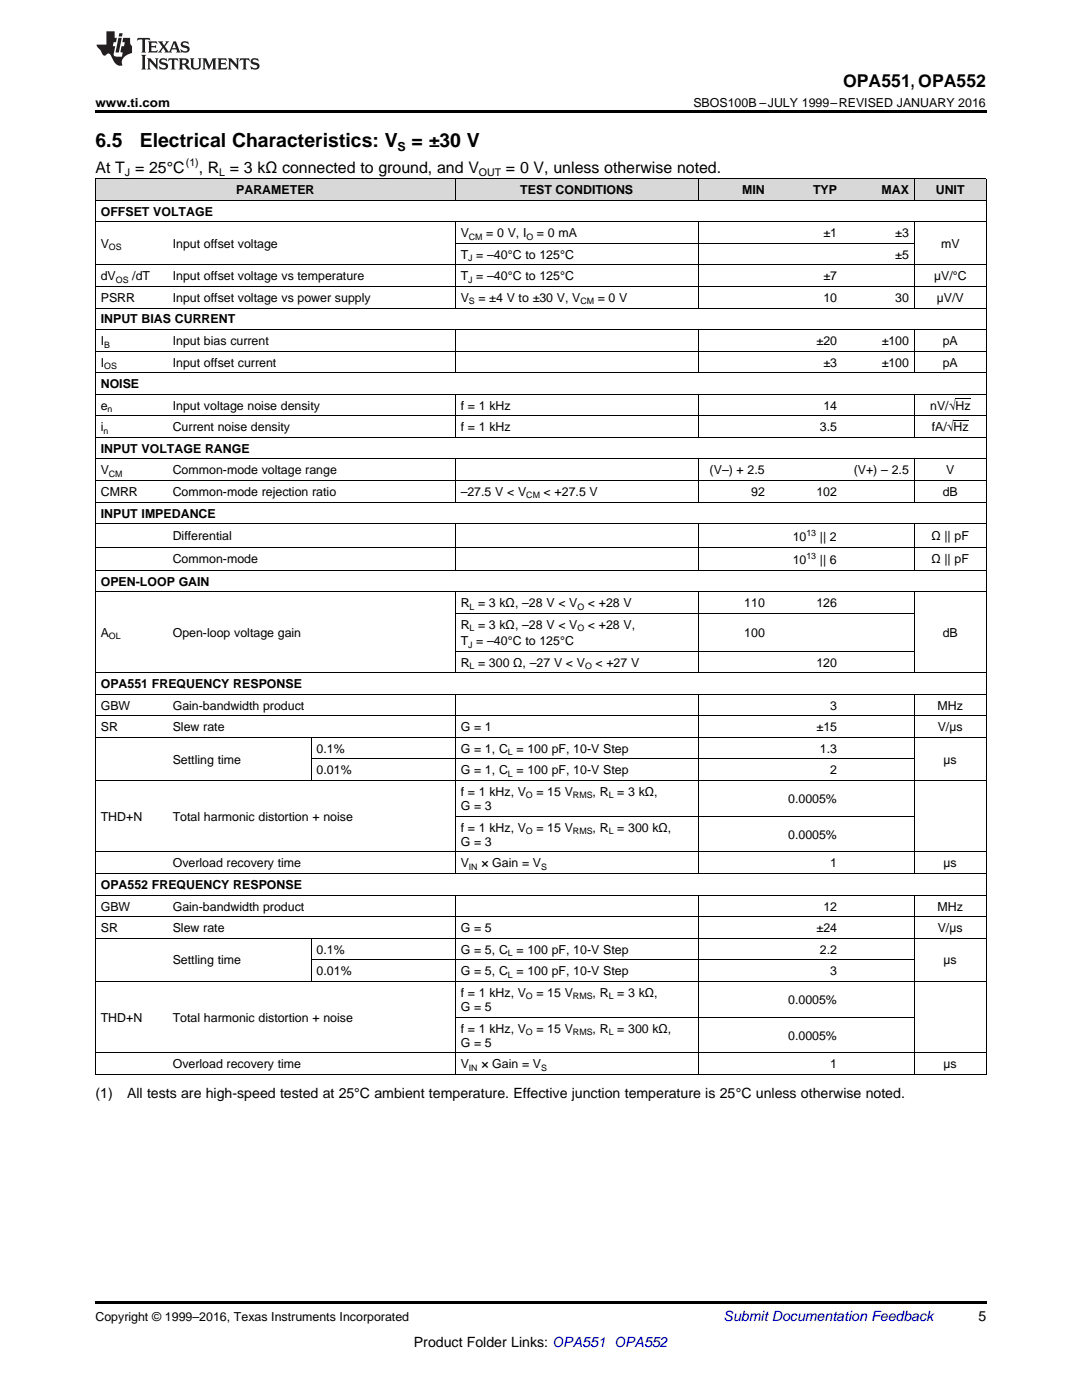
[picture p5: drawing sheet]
<svg xmlns="http://www.w3.org/2000/svg" width="216mm" height="279mm" viewBox="0 0 216 279" stroke-linecap="round" stroke-linejoin="round" font-family="sans-serif">
<defs><g id="words">
<g font-size="3.9">
<text x="19" y="29.3">6.5</text>
<text x="27.9" y="29.3">Electrical Characteristics: V</text>
<text x="82.1" y="29.3">= ±30 V</text>
</g>
<text font-size="3.5" x="168.2" y="17.3">OPA551, OPA552</text>
<g font-size="3.2">
<text x="19" y="34.4">At T = 25°C</text>
<text x="39.7" y="34.4">, R = 3 kΩ connected to ground, and V</text>
<text x="101" y="34.4">= 0 V, unless otherwise noted.</text>
</g>
<g font-size="2.8">
<text x="19" y="219">(1)</text>
<text x="25.4" y="219">All tests are high-speed tested at 25°C ambient temperature. Effective junction temperature is 25°C unless otherwise noted.</text>
<text x="195.3" y="263.6">5</text>
<text x="82.6" y="268.9">Product Folder Links: OPA551 OPA552</text>
</g>
<text font-size="2.8" fill="#0000c8" x="144.4" y="263.6">Submit Documentation Feedback</text>
<g font-size="2.5">
<text x="19" y="21.4">www.ti.com</text>
<text x="138.4" y="21.4">SBOS100B –JULY 1999–REVISED JANUARY 2016</text>
<text x="79.3" y="30.1">S</text>
<text x="47.1" y="38.7">PARAMETER</text>
<text x="103.8" y="38.7">TEST CONDITIONS</text>
<text x="148.1" y="38.7">MIN</text>
<text x="162.2" y="38.7">TYP</text>
<text x="175.9" y="38.7">MAX</text>
<text x="186.7" y="38.7">UNIT</text>
<text x="20.1" y="43">OFFSET VOLTAGE</text>
<text x="91.9" y="47.3">V</text>
<text x="97" y="47.3">= 0 V, I</text>
<text x="107.1" y="47.3">= 0 mA</text>
<text x="164.3" y="47.3">±1</text>
<text x="178.6" y="47.3">±3</text>
<text x="20.1" y="49.5">V</text>
<text x="34.5" y="49.5">Input offset voltage</text>
<text x="91.9" y="51.6">T = –40°C to 125°C</text>
<text x="178.6" y="51.6">±5</text>
<text x="187.8" y="49.5">mV</text>
<text x="20.1" y="56">dV</text>
<text x="26.4" y="56">/dT</text>
<text x="34.5" y="56">Input offset voltage vs temperature</text>
<text x="91.9" y="56">T = –40°C to 125°C</text>
<text x="164.3" y="56">±7</text>
<text x="186.4" y="56">µV/°C</text>
<text x="20.1" y="60.3">PSRR</text>
<text x="20.1" y="64.6">INPUT BIAS CURRENT</text>
<text x="34.5" y="60.3">Input offset voltage vs power supply</text>
<text x="91.9" y="60.3">V</text>
<text x="95.5" y="60.3">= ±4 V to ±30 V, V</text>
<text x="119.3" y="60.3">= 0 V</text>
<text x="164.3" y="60.3">10</text>
<text x="178.6" y="60.3">30</text>
<text x="186.9" y="60.3">µV/V</text>
<text x="20.1" y="68.9">I</text>
<text x="34.5" y="68.9">Input bias current</text>
<text x="162.9" y="68.9">±20</text>
<text x="175.9" y="68.9">±100</text>
<text x="188.1" y="68.9">pA</text>
<text x="20.1" y="73.2">I</text>
<text x="20.1" y="77.5">NOISE</text>
<text x="34.5" y="73.2">Input offset current</text>
<text x="164.3" y="73.2">±3</text>
<text x="175.9" y="73.2">±100</text>
<text x="188.1" y="73.2">pA</text>
<text x="20.1" y="81.8">e</text>
<text x="34.5" y="81.8">Input voltage noise density</text>
<text x="91.9" y="81.8">f = 1 kHz</text>
<text x="164.3" y="81.8">14</text>
<text x="185.6" y="81.8">nV/√Hz</text>
<text x="20.1" y="86.1">i</text>
<text x="34.5" y="86.1">Current noise density</text>
<text x="91.9" y="86.1">f = 1 kHz</text>
<text x="163.6" y="86.1">3.5</text>
<text x="185.9" y="86.1">fA/√Hz</text>
<text x="20.1" y="90.4">INPUT VOLTAGE RANGE</text>
<text x="20.1" y="94.7">V</text>
<text x="34.5" y="94.7">Common-mode voltage range</text>
<text x="141.6" y="94.7">(V–) + 2.5</text>
<text x="170.4" y="94.7">(V+) – 2.5</text>
<text x="188.8" y="94.7">V</text>
<text x="20.1" y="99">CMRR</text>
<text x="34.5" y="99">Common-mode rejection ratio</text>
<text x="91.9" y="99">–27.5 V &lt; V</text>
<text x="108.5" y="99">&lt; +27.5 V</text>
<text x="149.9" y="99">92</text>
<text x="162.9" y="99">102</text>
<text x="188.1" y="99">dB</text>
<text x="20.1" y="103.3">INPUT IMPEDANCE</text>
<text x="34.5" y="107.8">Differential</text>
<text x="158.2" y="107.9">10</text>
<text x="163.6" y="107.9">|| 2</text>
<text x="185.9" y="107.8">Ω || pF</text>
<text x="34.5" y="112.4">Common-mode</text>
<text x="158.2" y="112.6">10</text>
<text x="163.6" y="112.6">|| 6</text>
<text x="185.9" y="112.4">Ω || pF</text>
<text x="20.1" y="116.9">OPEN-LOOP GAIN</text>
<text x="91.9" y="121.2">R = 3 kΩ, –28 V &lt; V</text>
<text x="91.9" y="125.5">R = 3 kΩ, –28 V &lt; V</text>
<text x="117.3" y="121.2">&lt; +28 V</text>
<text x="117.3" y="125.5">&lt; +28 V,</text>
<text x="148.5" y="121.2">110</text>
<text x="162.9" y="121.2">126</text>
<text x="20.1" y="127.1">A</text>
<text x="34.5" y="127.1">Open-loop voltage gain</text>
<text x="91.9" y="128.7">T = –40°C to 125°C</text>
<text x="148.5" y="127.1">100</text>
<text x="188.1" y="127.1">dB</text>
<text x="20.1" y="137.3">OPA551 FREQUENCY RESPONSE</text>
<text x="91.9" y="133">R = 300 Ω, –27 V &lt; V</text>
<text x="118.8" y="133">&lt; +27 V</text>
<text x="162.9" y="133">120</text>
<text x="20.1" y="141.6">GBW</text>
<text x="34.5" y="141.6">Gain-bandwidth product</text>
<text x="165.7" y="141.6">3</text>
<text x="187.1" y="141.6">MHz</text>
<text x="20.1" y="145.9">SR</text>
<text x="34.5" y="145.9">Slew rate</text>
<text x="91.9" y="145.9">G = 1</text>
<text x="162.9" y="145.9">±15</text>
<text x="187.1" y="145.9">V/µs</text>
<text x="34.5" y="152.4">Settling time</text>
<text x="63.2" y="150.2">0.1%</text>
<text x="63.2" y="154.6">0.01%</text>
<text x="91.9" y="150.2">G = 1, C = 100 pF, 10-V Step</text>
<text x="91.9" y="154.6">G = 1, C = 100 pF, 10-V Step</text>
<text x="163.6" y="150.2">1.3</text>
<text x="165.7" y="154.6">2</text>
<text x="188.3" y="152.4">µs</text>
<text x="91.9" y="158.9">f = 1 kHz, V</text>
<text x="91.9" y="161.7">G = 3</text>
<text x="107" y="158.9">= 15 V</text>
<text x="118.3" y="158.9">, R = 3 kΩ,</text>
<text x="157.3" y="160.3">0.0005%</text>
<text x="20.1" y="163.8">THD+N</text>
<text x="34.5" y="163.8">Total harmonic distortion + noise</text>
<text x="91.9" y="166">f = 1 kHz, V</text>
<text x="107" y="166">= 15 V</text>
<text x="118.3" y="166">, R = 300 kΩ,</text>
<text x="157.3" y="167.4">0.0005%</text>
<text x="34.5" y="173.1">Overload recovery time</text>
<text x="91.9" y="168.8">G = 3</text>
<text x="91.9" y="173.1">V</text>
<text x="96.1" y="173.1">× Gain = V</text>
<text x="165.7" y="173.1">1</text>
<text x="188.3" y="173.1">µs</text>
<text x="20.1" y="177.4">OPA552 FREQUENCY RESPONSE</text>
<text x="20.1" y="181.7">GBW</text>
<text x="34.5" y="181.7">Gain-bandwidth product</text>
<text x="164.3" y="181.7">12</text>
<text x="187.1" y="181.7">MHz</text>
<text x="20.1" y="186">SR</text>
<text x="34.5" y="186">Slew rate</text>
<text x="63.2" y="190.3">0.1%</text>
<text x="91.9" y="186">G = 5</text>
<text x="91.9" y="190.3">G = 5, C = 100 pF, 10-V Step</text>
<text x="162.9" y="186">±24</text>
<text x="163.6" y="190.3">2.2</text>
<text x="187.1" y="186">V/µs</text>
<text x="34.5" y="192.5">Settling time</text>
<text x="63.2" y="194.6">0.01%</text>
<text x="91.9" y="194.6">G = 5, C = 100 pF, 10-V Step</text>
<text x="165.7" y="194.6">3</text>
<text x="188.3" y="192.5">µs</text>
<text x="20.1" y="203.9">THD+N</text>
<text x="34.5" y="203.9">Total harmonic distortion + noise</text>
<text x="91.9" y="198.9">f = 1 kHz, V</text>
<text x="91.9" y="201.8">G = 5</text>
<text x="107" y="198.9">= 15 V</text>
<text x="118.3" y="198.9">, R = 3 kΩ,</text>
<text x="157.3" y="200.3">0.0005%</text>
<text x="91.9" y="206.1">f = 1 kHz, V</text>
<text x="91.9" y="208.9">G = 5</text>
<text x="107" y="206.1">= 15 V</text>
<text x="118.3" y="206.1">, R = 300 kΩ,</text>
<text x="157.3" y="207.5">0.0005%</text>
<text x="34.5" y="213.2">Overload recovery time</text>
<text x="91.9" y="213.2">V</text>
<text x="96.1" y="213.2">× Gain = V</text>
<text x="165.7" y="213.2">1</text>
<text x="188.3" y="213.2">µs</text>
<text x="19" y="263.6">Copyright © 1999–2016, Texas Instruments Incorporated</text>
</g>
<g font-size="2.1">
<text x="24.9" y="35.1">J</text>
<text x="37.1" y="33.2">(1)</text>
<text x="43.7" y="35.1">L</text>
<text x="95.6" y="35.1">OUT</text>
</g>
<g font-size="1.8">
<text x="93.6" y="47.8">CM</text>
<text x="105.1" y="47.8">O</text>
<text x="21.7" y="50">OS</text>
<text x="93.4" y="52.1">J</text>
<text x="23.1" y="56.4">OS</text>
<text x="93.4" y="56.4">J</text>
<text x="93.6" y="60.7">S</text>
<text x="115.8" y="60.7">CM</text>
<text x="20.8" y="69.4">B</text>
<text x="20.8" y="73.7">OS</text>
<text x="21.4" y="82.3">n</text>
<text x="20.6" y="86.6">n</text>
<text x="21.7" y="95.2">CM</text>
<text x="105" y="99.5">CM</text>
<text x="160.9" y="107">13</text>
<text x="160.9" y="111.6">13</text>
<text x="93.7" y="121.7">L</text>
<text x="115.2" y="121.7">O</text>
<text x="21.7" y="127.6">OL</text>
<text x="93.4" y="129.2">J</text>
<text x="93.7" y="126">L</text>
<text x="115.2" y="126">O</text>
<text x="93.7" y="133.5">L</text>
<text x="116.7" y="133.5">O</text>
<text x="101.4" y="150.7">L</text>
<text x="101.4" y="155">L</text>
<text x="104.9" y="159.3">O</text>
<text x="114.3" y="159.3">RMS</text>
<text x="121.5" y="159.3">L</text>
<text x="104.9" y="166.5">O</text>
<text x="114.3" y="166.5">RMS</text>
<text x="121.5" y="166.5">L</text>
<text x="93.6" y="173.6">IN</text>
<text x="108" y="173.6">S</text>
<text x="101.4" y="190.8">L</text>
<text x="101.4" y="195.1">L</text>
<text x="104.9" y="199.4">O</text>
<text x="114.3" y="199.4">RMS</text>
<text x="121.5" y="199.4">L</text>
<text x="104.9" y="206.6">O</text>
<text x="114.3" y="206.6">RMS</text>
<text x="121.5" y="206.6">L</text>
<text x="93.6" y="213.7">IN</text>
<text x="108" y="213.7">S</text>
</g>
</g></defs>
<g fill="#d8d8d8">
<path d="M19 35.7h14.4v4.3h-14.4z"/>
<path d="M33.4 35.7h28.7v4.3h-28.7z"/>
<path d="M62.1 35.7h28.8v4.3h-28.8z"/>
<path d="M90.9 35.7h48.4v4.3h-48.4z"/>
<path d="M139.3 35.7h14.4v4.3h-14.4z"/>
<path d="M153.7 35.7h14.4v4.3h-14.4z"/>
<path d="M168.1 35.7h14.4v4.3h-14.4z"/>
<path d="M182.5 35.7h14.3v4.3h-14.3z"/>
</g>
<path d="M19 22h177.8v.5h-177.8zM19 259.7h177.8v.5h-177.8z" fill="#000"/>
<g fill="none" stroke="#000" stroke-width=".2">
<path d="M19 40h177.8M19 35.6h177.8M19.1 35.7v178.8M90.8 35.7v4.3M139.3 35.7v4.3M182.4 35.7v4.3M196.8 35.7v178.8M19 57.2h177.8M19 52.9h177.8M19 44.3h177.8M90.8 44.3v17.2M90.9 48.6h91.6"/>
<path d="M139.3 44.3v17.2M182.4 44.3v17.2M19 78.7h177.8M19 74.4h177.8M19 70.1h177.8M19 65.8h177.8M19 61.5h177.8M90.8 65.8v8.6M90.8 78.7v8.6M139.3 65.8v8.6M139.3 78.7v8.6M182.4 65.8v8.6"/>
<path d="M182.4 78.7v8.6M19 95.9h177.8M19 91.6h177.8M19 87.3h177.8M19 83h177.8M90.8 91.6v8.7M139.3 91.6v8.7M182.4 91.6v8.7M19 118.1h177.8M19 113.8h177.8M19 109.2h177.8M19 104.5h177.8"/>
<path d="M19 100.2h177.8M90.8 104.5v9.4M90.8 118.1v16.2M139.3 104.5v9.4M139.3 118.1v16.2M182.4 104.5v9.4M182.4 118.1v16.2M19 138.6h177.8M19 134.2h177.8M90.8 138.6v35.8M90.9 129.9h91.6M90.9 122.4h91.6"/>
<path d="M139.3 138.6v35.8M182.4 138.6v35.8M19 155.8h177.8M19 147.2h177.8M19 142.9h177.8M62.1 147.2v8.6M62.1 151.5h120.4M19 178.6h177.8M19 174.3h177.8M19 170h177.8M90.8 178.7v35.8M90.9 162.9h91.6"/>
<path d="M139.3 178.7v35.8M182.4 178.7v35.8M19 195.8h177.8M19 187.2h177.8M19 182.9h177.8M62.1 187.3v8.6M62.1 191.5h120.4M19 214.4h177.8M19 210.1h177.8M90.9 203h91.6"/>
</g>
<g fill="#231f20">
<path d="M27.5 7.6l-.1 .5 .4-.2h.6v.1v2.1l-.2 .4h1l-.3-.4v-2.1l.1-.1h.5l.5 .2-.2-.5zM29.5 8.3l.2 .3v1.5l-.2 .4h1.8l.2-.6a1.04 1.04 0 0 1-1.3 .2v-.7h.6l.3 .2v-.6l-.3 .2h-.6v-.6l.8-.1 .4 .3-.2-.5zM31.5 8.3l.9 1.1-.9 1.1h.8l-.2-.2 .5-.7 .4 .7-.2 .2h1.5l-.1-.2 .1-.4h.9l.1 .4-.2 .2h1l-.3-.3-.7-1.9h-.5l-.9 2-.8-1 .9-1h-.8l.1 .3-.3 .5-.4-.6 .2-.2zM34.7 8.6l.4 1h-.7zM36.3 8.4a.63 .63 0 0 0-.2 .7 .63 .63 0 0 0 .6 .4l.6 .2 .1 .2a.75 .75 0 0 1-.7 .4 .75 .75 0 0 1-.6-.5l.1 .7 .1-.1a1.11 1.11 0 0 0 1.5-.6 1.13 1.13 0 0 0-1.2-.8l-.1-.4a1.04 1.04 0 0 1 1.2 .2l-.2-.5-.1 .1-.5-.2zM28.2 10.9l.2 .4v2.2l-.2 .4h1l-.3-.4v-2.2l.3-.4zM29.3 11.6l.3 .4v1.5l-.3 .4h.8l-.2-.4v-1.3l1.5 1.7v-1.9l.2-.4h-.7l.2 .4v.9l-1.1-1.3zM32 11.8a.62 .62 0 0 0-.2 .7 .62 .62 0 0 0 .6 .4l.6 .1 .1 .3a.76 .76 0 0 1-.7 .3 .76 .76 0 0 1-.6-.4l.1 .7 .1-.1a1.11 1.11 0 0 0 1.5-.6 1.13 1.13 0 0 0-1.2-.8l-.1-.4a1.04 1.04 0 0 1 1.2 .2l-.2-.6-.1 .1-.5-.1zM33.7 11.6l-.2 .6a.61 .61 0 0 1 .8-.3v1.6l-.2 .4h.9l-.2-.4v-1.6a.63 .63 0 0 1 .8 .3l-.2-.6zM35.6 11.6l.3 .4v1.5l-.3 .4h1l-.2-.2v-.8l.5 .2a.76 .76 0 0 0 1.2 .7l-1-1a.58 .58 0 0 0 .6-.5 .58 .58 0 0 0-.5-.6zM36.4 11.9h.1a.45 .45 0 0 1 .5 .1 .45 .45 0 0 1 .1 .5l-.7 .2zM37.9 11.6l.2 .2a2.17 2.17 0 0 0 .3 1.9 .99 .99 0 0 0 1.6-.6v-1.1l.2-.4h-.7l.2 .2a1.92 1.92 0 0 1-.2 1.8 .6 .6 0 0 1-.9-.5v-1.1l.2-.4zM40.4 11.6l.2 .4v1.5l-.2 .4h.7l-.2-.4v-1.4l.8 1.8 .8-1.8v1.4l-.2 .4h.9l-.2-.4v-1.5l.2-.4h-.8l-.6 1.5-.6-1.5zM43.4 11.6l.2 .4v1.5l-.2 .4h1.8l.2-.6a1.04 1.04 0 0 1-1.3 .1v-.6h.5l.4 .2v-.6l-.4 .2h-.5v-.7h.8l.3 .3-.1-.6zM45.5 11.6l.2 .4v1.5l-.2 .4h.7l-.2-.4v-1.3l1.5 1.7v-1.9l.2-.4h-.7l.2 .4v.9l-1.1-1.3zM47.9 11.6l-.1 .6a.61 .61 0 0 1 .8-.3v1.6l-.3 .4h1l-.3-.4 .1-1.6a.63 .63 0 0 1 .7 .3l-.1-.6zM50.2 11.8a.62 .62 0 0 0-.2 .7 .62 .62 0 0 0 .6 .4l.6 .1 .2 .3a.76 .76 0 0 1-.8 .3 .76 .76 0 0 1-.6-.4l.1 .7 .2-.1a1.11 1.11 0 0 0 1.5-.6 1.13 1.13 0 0 0-1.3-.8l-.1-.4a1.04 1.04 0 0 1 1.2 .2l-.1-.6-.2 .1-.5-.1z"/>
<path d="M21.2 6.3v2.6h-1.9l.1 .4 .7 .9a.91 .91 0 0 0 1 .8 .56 .56 0 0 1 .5-.3 .56 .56 0 0 1 .5 .3l.4 .8a1.53 1.53 0 0 0 1.9 1.2 1.54 1.54 0 0 1 1-2.1l.9-.3v-1.4a1.52 1.52 0 0 1-.3-1.6h-1.4l-.2 .8h.5l-.2 .8h-.4l-.2 1v.2l.4 .1-.2 .8a1.93 1.93 0 0 1-1.6-.3l.3-1.8h-.5l.2-.8h.4l.2-.8h-.4v-1.3zM23.6 7.6l-.6 2.9h.7l.6-2.9zM23.8 6.6l-.1 .7h.6l.2-.7z"/>
</g>
<path d="M190.6 79.6h3M190.3 83.9h3" fill="none" stroke="#000" stroke-width=".2"/>
<use href="#words"/>
</svg>
